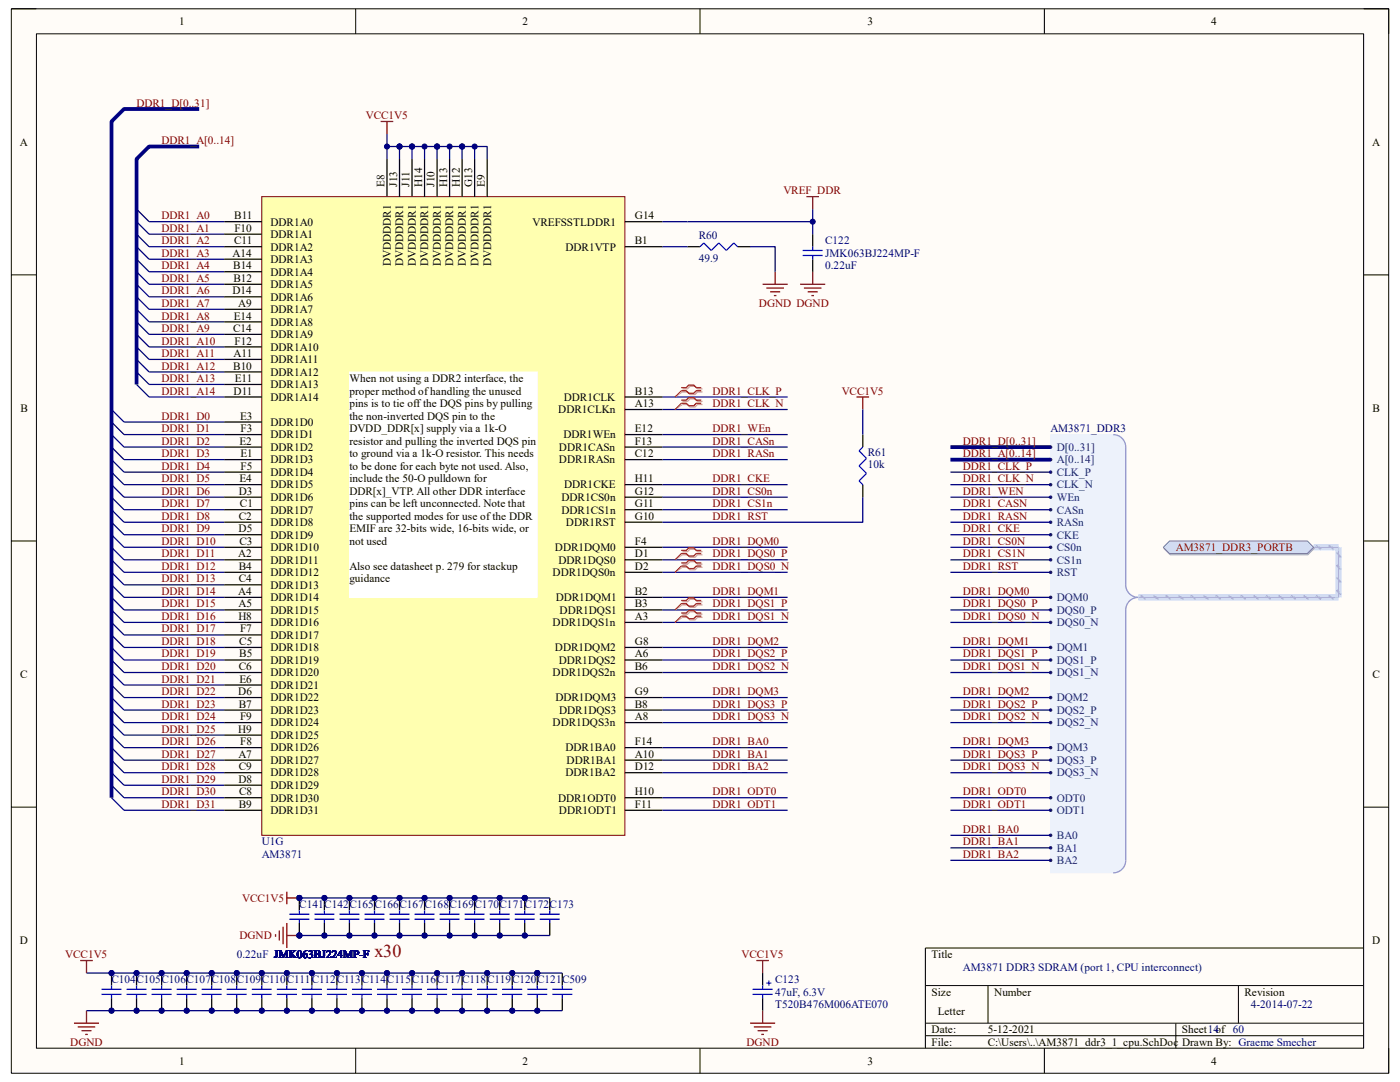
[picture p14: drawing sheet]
<svg xmlns="http://www.w3.org/2000/svg" width="279mm" height="216mm" viewBox="0 0 279 216" stroke-linecap="round" stroke-linejoin="round" font-family="sans-serif">
<defs><g id="words">
<text font-size="3.6" fill="#800000" x="74.7" y="190.9">x30</text>
<g font-size="2.2">
<text x="35.7" y="5">1</text>
<text x="104.3" y="5">2</text>
<text x="173.1" y="5">3</text>
<text x="241.7" y="5">4</text>
<text x="3.9" y="29.1">A</text>
<text x="273.8" y="29.1">A</text>
<text x="76.8" y="37.3" transform="rotate(-90 76.8 37.3)">E8</text>
<text x="79.2" y="37.3" transform="rotate(-90 79.2 37.3)">J13</text>
<text x="81.7" y="37.3" transform="rotate(-90 81.7 37.3)">J11</text>
<text x="84.2" y="37.3" transform="rotate(-90 84.2 37.3)">H14</text>
<text x="86.7" y="37.3" transform="rotate(-90 86.7 37.3)">J10</text>
<text x="89.2" y="37.3" transform="rotate(-90 89.2 37.3)">H13</text>
<text x="91.7" y="37.3" transform="rotate(-90 91.7 37.3)">H12</text>
<text x="94.2" y="37.3" transform="rotate(-90 94.2 37.3)">G13</text>
<text x="96.7" y="37.3" transform="rotate(-90 96.7 37.3)">E9</text>
<text x="46.7" y="43.7">B11</text>
<text x="46.8" y="46.2">F10</text>
<text x="54" y="45">DDR1A0</text>
<text x="54" y="47.5">DDR1A1</text>
<text x="106.3" y="45">VREFSSTLDDR1</text>
<text x="126.7" y="43.7">G14</text>
<text x="46.4" y="51.2">A14</text>
<text x="46.5" y="53.7">B14</text>
<text x="46.7" y="48.7">C11</text>
<text x="54" y="50">DDR1A2</text>
<text x="54" y="52.5">DDR1A3</text>
<text x="78" y="53.1" transform="rotate(-90 78 53.1)">DVDDDDR1</text>
<text x="80.5" y="53.1" transform="rotate(-90 80.5 53.1)">DVDDDDR1</text>
<text x="83" y="53.1" transform="rotate(-90 83 53.1)">DVDDDDR1</text>
<text x="85.5" y="53.1" transform="rotate(-90 85.5 53.1)">DVDDDDR1</text>
<text x="88" y="53.1" transform="rotate(-90 88 53.1)">DVDDDDR1</text>
<text x="90.5" y="53.1" transform="rotate(-90 90.5 53.1)">DVDDDDR1</text>
<text x="93" y="53.1" transform="rotate(-90 93 53.1)">DVDDDDR1</text>
<text x="95.5" y="53.1" transform="rotate(-90 95.5 53.1)">DVDDDDR1</text>
<text x="98" y="53.1" transform="rotate(-90 98 53.1)">DVDDDDR1</text>
<text x="112.9" y="50">DDR1VTP</text>
<text x="126.7" y="48.7">B1</text>
<text x="46.4" y="58.8">D14</text>
<text x="46.6" y="56.2">B12</text>
<text x="54" y="55">DDR1A4</text>
<text x="54" y="57.5">DDR1A5</text>
<text x="54" y="60">DDR1A6</text>
<text x="46.7" y="63.8">E14</text>
<text x="47.5" y="61.3">A9</text>
<text x="54" y="62.5">DDR1A7</text>
<text x="54" y="65">DDR1A8</text>
<text x="46.5" y="66.3">C14</text>
<text x="46.6" y="71.2">A11</text>
<text x="46.8" y="68.7">F12</text>
<text x="54" y="67.5">DDR1A9</text>
<text x="54" y="70">DDR1A10</text>
<text x="46.5" y="73.7">B10</text>
<text x="46.9" y="76.2">E11</text>
<text x="54" y="72.5">DDR1A11</text>
<text x="54" y="75">DDR1A12</text>
<text x="54" y="77.5">DDR1A13</text>
<text x="69.7" y="76.2">When not using a DDR2 interface, the</text>
<text x="4.1" y="82.2">B</text>
<text x="46.6" y="78.7">D11</text>
<text x="47.9" y="83.7">E3</text>
<text x="54" y="80">DDR1A14</text>
<text x="69.7" y="78.7">proper method of handling the unused</text>
<text x="69.7" y="81.2">pins is to tie off the DQS pins by pulling</text>
<text x="69.7" y="83.7">the non-inverted DQS pin to the</text>
<text x="111.4" y="82.5">DDR1CLKn</text>
<text x="112.5" y="80">DDR1CLK</text>
<text x="126.7" y="78.7">B13</text>
<text x="126.7" y="81.2">A13</text>
<text x="273.9" y="82.2">B</text>
<text x="47.8" y="88.7">E2</text>
<text x="48" y="86.2">F3</text>
<text x="54" y="85">DDR1D0</text>
<text x="54" y="87.5">DDR1D1</text>
<text x="54" y="90">DDR1D2</text>
<text x="69.7" y="86.2">DVDD_DDR[x] supply via a 1k-O</text>
<text x="69.7" y="88.7">resistor and pulling the inverted DQS pin</text>
<text x="111.5" y="90">DDR1CASn</text>
<text x="112.4" y="87.5">DDR1WEn</text>
<text x="126.7" y="88.7">F13</text>
<text x="126.7" y="86.2">E12</text>
<text x="48" y="91.2">E1</text>
<text x="48" y="93.7">F5</text>
<text x="54" y="92.5">DDR1D3</text>
<text x="54" y="95">DDR1D4</text>
<text x="69.7" y="91.2">to ground via a 1k-O resistor. This needs</text>
<text x="69.7" y="93.7">to be done for each byte not used. Also,</text>
<text x="111.5" y="92.5">DDR1RASn</text>
<text x="126.7" y="91.2">C12</text>
<text x="47.7" y="98.7">D3</text>
<text x="47.8" y="96.2">E4</text>
<text x="47.9" y="101.2">C1</text>
<text x="54" y="97.5">DDR1D5</text>
<text x="54" y="99.9">DDR1D6</text>
<text x="69.7" y="96.2">include the 50-O pulldown for</text>
<text x="69.7" y="98.7">DDR[x]_VTP. All other DDR interface</text>
<text x="69.7" y="101.2">pins can be left unconnected. Note that</text>
<text x="112.1" y="99.9">DDR1CS0n</text>
<text x="112.6" y="97.5">DDR1CKE</text>
<text x="126.7" y="96.2">H11</text>
<text x="126.7" y="98.7">G12</text>
<text x="126.7" y="101.2">G11</text>
<text x="47.6" y="106.2">D5</text>
<text x="47.7" y="103.7">C2</text>
<text x="54" y="102.5">DDR1D7</text>
<text x="54" y="105">DDR1D8</text>
<text x="54" y="107.5">DDR1D9</text>
<text x="69.7" y="103.7">the supported modes for use of the DDR</text>
<text x="69.7" y="106.2">EMIF are 32-bits wide, 16-bits wide, or</text>
<text x="112.1" y="102.5">DDR1CS1n</text>
<text x="112.9" y="105">DDR1RST</text>
<text x="126.7" y="103.7">G10</text>
<text x="47.5" y="111.2">A2</text>
<text x="47.7" y="113.7">B4</text>
<text x="47.8" y="108.7">C3</text>
<text x="54" y="110">DDR1D10</text>
<text x="54" y="112.5">DDR1D11</text>
<text x="69.7" y="108.7">not used</text>
<text x="69.7" y="113.7">Also see datasheet p. 279 for stackup</text>
<text x="110.7" y="110">DDR1DQM0</text>
<text x="111.5" y="112.5">DDR1DQS0</text>
<text x="126.7" y="108.7">F4</text>
<text x="126.7" y="111.2">D1</text>
<text x="126.7" y="113.7">D2</text>
<text x="47.5" y="118.7">A4</text>
<text x="47.7" y="116.2">C4</text>
<text x="54" y="120">DDR1D14</text>
<text x="54" y="115">DDR1D12</text>
<text x="54" y="117.5">DDR1D13</text>
<text x="69.7" y="116.2">guidance</text>
<text x="110.3" y="115">DDR1DQS0n</text>
<text x="110.9" y="120">DDR1DQM1</text>
<text x="126.7" y="118.7">B2</text>
<text x="47.6" y="123.7">H8</text>
<text x="47.6" y="121.2">A5</text>
<text x="54" y="122.5">DDR1D15</text>
<text x="54" y="125">DDR1D16</text>
<text x="110.3" y="125">DDR1DQS1n</text>
<text x="111.7" y="122.5">DDR1DQS1</text>
<text x="126.7" y="121.2">B3</text>
<text x="126.7" y="123.7">A3</text>
<text x="47.8" y="128.7">C5</text>
<text x="47.8" y="131.2">B5</text>
<text x="47.9" y="126.2">F7</text>
<text x="54" y="127.5">DDR1D17</text>
<text x="54" y="130">DDR1D18</text>
<text x="110.7" y="130">DDR1DQM2</text>
<text x="126.7" y="128.7">G8</text>
<text x="126.7" y="131.2">A6</text>
<text x="4" y="135.3">C</text>
<text x="47.7" y="133.7">C6</text>
<text x="47.8" y="136.2">E6</text>
<text x="54" y="132.5">DDR1D19</text>
<text x="54" y="135">DDR1D20</text>
<text x="54" y="137.5">DDR1D21</text>
<text x="110.3" y="135">DDR1DQS2n</text>
<text x="111.5" y="132.5">DDR1DQS2</text>
<text x="126.7" y="133.7">B6</text>
<text x="273.9" y="135.3">C</text>
<text x="47.5" y="138.7">D6</text>
<text x="47.7" y="141.2">B7</text>
<text x="47.9" y="143.7">F9</text>
<text x="54" y="140">DDR1D22</text>
<text x="54" y="142.5">DDR1D23</text>
<text x="110.8" y="140">DDR1DQM3</text>
<text x="111.6" y="142.5">DDR1DQS3</text>
<text x="126.7" y="138.7">G9</text>
<text x="126.7" y="141.2">B8</text>
<text x="126.7" y="143.7">A8</text>
<text x="47.5" y="146.2">H9</text>
<text x="48" y="148.7">F8</text>
<text x="54" y="149.9">DDR1D26</text>
<text x="54" y="144.9">DDR1D24</text>
<text x="54" y="147.4">DDR1D25</text>
<text x="110.3" y="144.9">DDR1DQS3n</text>
<text x="112.9" y="149.9">DDR1BA0</text>
<text x="126.7" y="148.7">F14</text>
<text x="47.6" y="151.2">A7</text>
<text x="47.7" y="153.7">C9</text>
<text x="54" y="152.4">DDR1D27</text>
<text x="54" y="154.9">DDR1D28</text>
<text x="112.9" y="154.9">DDR1BA2</text>
<text x="113.1" y="152.4">DDR1BA1</text>
<text x="126.7" y="151.2">A10</text>
<text x="126.7" y="153.7">D12</text>
<text x="47.6" y="156.2">D8</text>
<text x="47.7" y="161.2">B9</text>
<text x="47.7" y="158.7">C8</text>
<text x="54" y="157.4">DDR1D29</text>
<text x="54" y="159.9">DDR1D30</text>
<text x="111.4" y="159.9">DDR1ODT0</text>
<text x="126.7" y="158.7">H10</text>
<text x="126.7" y="161.2">F11</text>
<text x="54" y="162.4">DDR1D31</text>
<text x="111.5" y="162.4">DDR1ODT1</text>
<text x="4" y="188.4">D</text>
<text x="185.9" y="191.2">Title</text>
<text x="273.9" y="188.4">D</text>
<text x="185.9" y="198.7">Size</text>
<text x="187.2" y="202.4">Letter</text>
<text x="198.4" y="198.7">Number</text>
<text x="248.4" y="198.7">Revision</text>
<text x="185.9" y="206.2">Date:</text>
<text x="185.9" y="208.7">File:</text>
<text x="197.1" y="208.7">C:\Users\..\AM3871_ddr3_1_cpu.SchDoc Drawn By: Graeme Smecher</text>
<text x="197.1" y="206.2">5-12-2021</text>
<text x="235.9" y="206.2">Sheet14of 60</text>
<text x="35.7" y="212.4">1</text>
<text x="104.3" y="212.4">2</text>
<text x="173.1" y="212.4">3</text>
<text x="241.7" y="212.4">4</text>
</g>
<g font-size="2.2" fill="#800000">
<text x="27.2" y="21.3">DDR1_D[0..31]</text>
<text x="73" y="23.7">VCC1V5</text>
<text x="32.2" y="28.7">DDR1_A[0..14]</text>
<text x="156.3" y="38.7">VREF_DDR</text>
<text x="32.2" y="43.7">DDR1_A0</text>
<text x="32.2" y="46.2">DDR1_A1</text>
<text x="32.2" y="48.7">DDR1_A2</text>
<text x="32.2" y="51.2">DDR1_A3</text>
<text x="32.2" y="53.7">DDR1_A4</text>
<text x="32.2" y="56.2">DDR1_A5</text>
<text x="32.2" y="58.8">DDR1_A6</text>
<text x="32.2" y="61.3">DDR1_A7</text>
<text x="32.2" y="63.8">DDR1_A8</text>
<text x="151.5" y="61.3">DGND DGND</text>
<text x="32.2" y="66.3">DDR1_A9</text>
<text x="32.2" y="68.7">DDR1_A10</text>
<text x="32.2" y="71.2">DDR1_A11</text>
<text x="32.2" y="73.7">DDR1_A12</text>
<text x="32.2" y="76.2">DDR1_A13</text>
<text x="32.2" y="78.7">DDR1_A14</text>
<text x="32.2" y="83.7">DDR1_D0</text>
<text x="142.2" y="78.7">DDR1_CLK_P</text>
<text x="142.2" y="81.2">DDR1_CLK_N</text>
<text x="168" y="78.7">VCC1V5</text>
<text x="32.2" y="86.2">DDR1_D1</text>
<text x="32.2" y="88.7">DDR1_D2</text>
<text x="142.2" y="86.2">DDR1_WEn</text>
<text x="142.2" y="88.7">DDR1_CASn</text>
<text x="192.2" y="88.7">DDR1_D[0..31]</text>
<text x="32.2" y="91.2">DDR1_D3</text>
<text x="32.2" y="93.7">DDR1_D4</text>
<text x="142.2" y="91.2">DDR1_RASn</text>
<text x="192.2" y="91.2">DDR1_A[0..14]</text>
<text x="192.2" y="93.7">DDR1_CLK_P</text>
<text x="32.2" y="96.2">DDR1_D5</text>
<text x="32.2" y="98.7">DDR1_D6</text>
<text x="32.2" y="101.2">DDR1_D7</text>
<text x="142.2" y="96.2">DDR1_CKE</text>
<text x="142.2" y="98.7">DDR1_CS0n</text>
<text x="142.2" y="101.2">DDR1_CS1n</text>
<text x="192.2" y="96.2">DDR1_CLK_N</text>
<text x="192.2" y="98.7">DDR1_WEN</text>
<text x="192.2" y="101.2">DDR1_CASN</text>
<text x="32.2" y="103.7">DDR1_D8</text>
<text x="32.2" y="106.2">DDR1_D9</text>
<text x="142.2" y="103.7">DDR1_RST</text>
<text x="192.2" y="103.7">DDR1_RASN</text>
<text x="192.2" y="106.2">DDR1_CKE</text>
<text x="32.2" y="108.7">DDR1_D10</text>
<text x="32.2" y="111.2">DDR1_D11</text>
<text x="32.2" y="113.7">DDR1_D12</text>
<text x="142.2" y="108.7">DDR1_DQM0</text>
<text x="142.2" y="111.2">DDR1_DQS0_P</text>
<text x="142.2" y="113.7">DDR1_DQS0_N</text>
<text x="192.2" y="108.7">DDR1_CS0N</text>
<text x="192.2" y="111.2">DDR1_CS1N</text>
<text x="192.2" y="113.7">DDR1_RST</text>
<text x="234.7" y="110">AM3871_DDR3_PORTB</text>
<text x="32.2" y="116.2">DDR1_D13</text>
<text x="32.2" y="118.7">DDR1_D14</text>
<text x="142.2" y="118.7">DDR1_DQM1</text>
<text x="192.2" y="118.7">DDR1_DQM0</text>
<text x="32.2" y="121.2">DDR1_D15</text>
<text x="32.2" y="123.7">DDR1_D16</text>
<text x="142.2" y="121.2">DDR1_DQS1_P</text>
<text x="142.2" y="123.7">DDR1_DQS1_N</text>
<text x="192.2" y="121.2">DDR1_DQS0_P</text>
<text x="192.2" y="123.7">DDR1_DQS0_N</text>
<text x="32.2" y="126.2">DDR1_D17</text>
<text x="32.2" y="128.7">DDR1_D18</text>
<text x="32.2" y="131.2">DDR1_D19</text>
<text x="142.2" y="128.7">DDR1_DQM2</text>
<text x="142.2" y="131.2">DDR1_DQS2_P</text>
<text x="192.2" y="128.7">DDR1_DQM1</text>
<text x="192.2" y="131.2">DDR1_DQS1_P</text>
<text x="32.2" y="133.7">DDR1_D20</text>
<text x="32.2" y="136.2">DDR1_D21</text>
<text x="142.2" y="133.7">DDR1_DQS2_N</text>
<text x="192.2" y="133.7">DDR1_DQS1_N</text>
<text x="32.2" y="138.7">DDR1_D22</text>
<text x="32.2" y="141.2">DDR1_D23</text>
<text x="32.2" y="143.7">DDR1_D24</text>
<text x="142.2" y="138.7">DDR1_DQM3</text>
<text x="142.2" y="141.2">DDR1_DQS3_P</text>
<text x="142.2" y="143.7">DDR1_DQS3_N</text>
<text x="192.2" y="138.7">DDR1_DQM2</text>
<text x="192.2" y="141.2">DDR1_DQS2_P</text>
<text x="192.2" y="143.7">DDR1_DQS2_N</text>
<text x="32.2" y="146.2">DDR1_D25</text>
<text x="32.2" y="148.7">DDR1_D26</text>
<text x="142.2" y="148.7">DDR1_BA0</text>
<text x="192.2" y="148.7">DDR1_DQM3</text>
<text x="32.2" y="151.2">DDR1_D27</text>
<text x="32.2" y="153.7">DDR1_D28</text>
<text x="142.2" y="151.2">DDR1_BA1</text>
<text x="142.2" y="153.7">DDR1_BA2</text>
<text x="192.2" y="151.2">DDR1_DQS3_P</text>
<text x="192.2" y="153.7">DDR1_DQS3_N</text>
<text x="32.2" y="156.2">DDR1_D29</text>
<text x="32.2" y="158.7">DDR1_D30</text>
<text x="32.2" y="161.2">DDR1_D31</text>
<text x="142.2" y="158.7">DDR1_ODT0</text>
<text x="142.2" y="161.2">DDR1_ODT1</text>
<text x="192.2" y="158.7">DDR1_ODT0</text>
<text x="192.2" y="161.2">DDR1_ODT1</text>
<text x="192.2" y="166.2">DDR1_BA0</text>
<text x="192.2" y="168.7">DDR1_BA1</text>
<text x="192.2" y="171.2">DDR1_BA2</text>
<text x="48.3" y="179.9">VCC1V5</text>
<text x="13" y="191.2">VCC1V5</text>
<text x="47.8" y="187.4">DGND</text>
<text x="148" y="191.2">VCC1V5</text>
<text x="14" y="208.7">DGND</text>
<text x="149" y="208.7">DGND</text>
</g>
<g font-size="2.2" fill="#000080">
<text x="139.4" y="47.8">R60</text>
<text x="139.4" y="52.2">49.9</text>
<text x="164.7" y="53.7">0.22uF</text>
<text x="164.7" y="48.7">C122</text>
<text x="164.7" y="51.2">JMK063BJ224MP-F</text>
<text x="209.6" y="86.2">AM3871_DDR3</text>
<text x="173.2" y="93.5">10k</text>
<text x="173.2" y="91">R61</text>
<text x="52.2" y="168.7">U1G</text>
<text x="52.2" y="171.2">AM3871</text>
<text x="59.7" y="181.2">C141C142C165C166C167C168C169C170C171C172C173</text>
<text x="47.2" y="191.2">0.22uF JMK063BJ224MP-F</text>
<text x="54.7" y="191.2">JMK063BJ224MP-F</text>
<text x="22.2" y="196.2">C104C105C106C107C108</text>
<text x="47.2" y="196.2">C109C110C111C112C113C114C115C116C117C118C119C120C121C509</text>
<text x="154.7" y="196.2">C123</text>
<text x="192.2" y="193.7">AM3871 DDR3 SDRAM (port 1, CPU interconnect)</text>
<text x="154.7" y="198.7">47uF, 6.3V</text>
<text x="154.7" y="201.2">T520B476M006ATE070</text>
<text x="249.6" y="201.2">4-2014-07-22</text>
</g>
<g font-size="2.2" fill="#003a70">
<text x="210.9" y="90">D[0..31]</text>
<text x="210.9" y="92.5">A[0..14]</text>
<text x="210.9" y="95">CLK_P</text>
<text x="210.9" y="97.5">CLK_N</text>
<text x="210.9" y="99.9">WEn</text>
<text x="210.9" y="102.5">CASn</text>
<text x="210.9" y="105">RASn</text>
<text x="210.9" y="107.5">CKE</text>
<text x="210.9" y="110">CS0n</text>
<text x="210.9" y="112.5">CS1n</text>
<text x="210.9" y="115">RST</text>
<text x="210.9" y="120">DQM0</text>
<text x="210.9" y="122.5">DQS0_P</text>
<text x="210.9" y="125">DQS0_N</text>
<text x="210.9" y="130">DQM1</text>
<text x="210.9" y="132.5">DQS1_P</text>
<text x="210.9" y="135">DQS1_N</text>
<text x="210.9" y="140">DQM2</text>
<text x="210.9" y="142.5">DQS2_P</text>
<text x="210.9" y="144.9">DQS2_N</text>
<text x="210.9" y="149.9">DQM3</text>
<text x="210.9" y="152.4">DQS3_P</text>
<text x="210.9" y="154.9">DQS3_N</text>
<text x="210.9" y="159.9">ODT0</text>
<text x="210.9" y="162.4">ODT1</text>
<text x="210.9" y="167.4">BA0</text>
<text x="210.9" y="169.9">BA1</text>
<text x="210.9" y="172.4">BA2</text>
</g>
</g></defs>
<path d="M2.3 1.8h274.8v212.4h-274.8z" fill-rule="evenodd" fill="#fffcf8"/>
<path d="M2.3 1.8h274.8v212.4h-274.8z" fill="none" stroke="#000" stroke-width=".2"/>
<path d="M7.3 6.8h264.8v202.4h-264.8z" fill-rule="evenodd" fill="#fffcf8"/>
<g fill="none" stroke="#000" stroke-width=".2">
<path d="M2.3 1.8h5M7.3 6.8h264.8v202.4h-264.8zM71 1.8v4.9M139.7 1.8v4.9M208.4 1.8v5M272.1 1.8h5v5M2.3 54.9h5M272.1 54.9h5M2.3 107.9h5M272.1 107.9h5M2.3 161.1h5M272.1 161.1h5"/>
<path d="M184.7 196.7h87.4M197.2 196.7v7.5M247.2 196.7v7.5M272.1 189.2h-87.4v20M71 209.2v5M139.7 209.2v5M184.7 204.2h87.4M184.7 206.7h87.4M208.4 209.2v5M234.7 204.2v5M277.1 209.2v5"/>
</g>
<path d="M16 191.7h2.5M17.3 191.7v2.5M14.8 204.2h5M15.5 204.9h3.5M16.3 205.7h2M17 206.4h.5M17.3 201.7v2.5" fill="none" stroke="#800000" stroke-width=".25"/>
<path d="M152.2 194.2v2.5M152.2 199.2v2.5" fill="none" stroke="#000" stroke-width=".25"/>
<path d="M150.2 197.4h4M150.2 198.4h4M152.2 196.7v.7M152.2 198.4v.8M153 196.2h.9M153.4 195.7v1" fill="none" stroke="#00f" stroke-width=".25"/>
<circle cx="22.3" cy="194.2" r=".5" fill="#000080"/>
<circle cx="22.3" cy="194.2" r=".5" fill="none" stroke="#000080" stroke-width=".2"/>
<circle cx="22.3" cy="201.7" r=".5" fill="#000080"/>
<circle cx="22.3" cy="201.7" r=".5" fill="none" stroke="#000080" stroke-width=".2"/>
<path d="M22.3 194.2v2.5" fill="none" stroke="#000" stroke-width=".25"/>
<circle cx="22.3" cy="194.2" r=".5" fill="#000080"/>
<circle cx="22.3" cy="194.2" r=".5" fill="none" stroke="#000080" stroke-width=".2"/>
<path d="M22.3 199.2v2.5" fill="none" stroke="#000" stroke-width=".25"/>
<circle cx="22.3" cy="201.7" r=".5" fill="#000080"/>
<circle cx="22.3" cy="201.7" r=".5" fill="none" stroke="#000080" stroke-width=".2"/>
<path d="M20.3 198.4h4M20.3 197.4h4M22.3 196.7v.7M22.3 198.4v.8" fill="none" stroke="#00f" stroke-width=".25"/>
<circle cx="27.3" cy="194.2" r=".5" fill="#000080"/>
<circle cx="27.3" cy="194.2" r=".5" fill="none" stroke="#000080" stroke-width=".2"/>
<circle cx="27.3" cy="201.7" r=".5" fill="#000080"/>
<circle cx="27.3" cy="201.7" r=".5" fill="none" stroke="#000080" stroke-width=".2"/>
<path d="M27.3 194.2v2.5" fill="none" stroke="#000" stroke-width=".25"/>
<circle cx="27.3" cy="194.2" r=".5" fill="#000080"/>
<circle cx="27.3" cy="194.2" r=".5" fill="none" stroke="#000080" stroke-width=".2"/>
<path d="M27.3 199.2v2.5" fill="none" stroke="#000" stroke-width=".25"/>
<circle cx="27.3" cy="201.7" r=".5" fill="#000080"/>
<circle cx="27.3" cy="201.7" r=".5" fill="none" stroke="#000080" stroke-width=".2"/>
<path d="M25.3 198.4h4M25.3 197.4h4M27.3 196.7v.7M27.3 198.4v.8" fill="none" stroke="#00f" stroke-width=".25"/>
<circle cx="32.2" cy="194.2" r=".5" fill="#000080"/>
<circle cx="32.2" cy="194.2" r=".5" fill="none" stroke="#000080" stroke-width=".2"/>
<circle cx="32.2" cy="201.7" r=".5" fill="#000080"/>
<circle cx="32.2" cy="201.7" r=".5" fill="none" stroke="#000080" stroke-width=".2"/>
<path d="M32.3 194.2v2.5" fill="none" stroke="#000" stroke-width=".25"/>
<circle cx="32.2" cy="194.2" r=".5" fill="#000080"/>
<circle cx="32.2" cy="194.2" r=".5" fill="none" stroke="#000080" stroke-width=".2"/>
<path d="M32.3 199.2v2.5" fill="none" stroke="#000" stroke-width=".25"/>
<circle cx="32.2" cy="201.7" r=".5" fill="#000080"/>
<circle cx="32.2" cy="201.7" r=".5" fill="none" stroke="#000080" stroke-width=".2"/>
<path d="M30.3 198.4h4M30.3 197.4h4M32.3 196.7v.7M32.3 198.4v.8" fill="none" stroke="#00f" stroke-width=".25"/>
<circle cx="37.3" cy="194.2" r=".5" fill="#000080"/>
<circle cx="37.3" cy="194.2" r=".5" fill="none" stroke="#000080" stroke-width=".2"/>
<circle cx="37.3" cy="201.7" r=".5" fill="#000080"/>
<circle cx="37.3" cy="201.7" r=".5" fill="none" stroke="#000080" stroke-width=".2"/>
<path d="M37.3 194.2v2.5" fill="none" stroke="#000" stroke-width=".25"/>
<circle cx="37.3" cy="194.2" r=".5" fill="#000080"/>
<circle cx="37.3" cy="194.2" r=".5" fill="none" stroke="#000080" stroke-width=".2"/>
<path d="M37.3 199.2v2.5" fill="none" stroke="#000" stroke-width=".25"/>
<circle cx="37.3" cy="201.7" r=".5" fill="#000080"/>
<circle cx="37.3" cy="201.7" r=".5" fill="none" stroke="#000080" stroke-width=".2"/>
<path d="M35.3 198.4h4M35.3 197.4h4M37.3 196.7v.7M37.3 198.4v.8" fill="none" stroke="#00f" stroke-width=".25"/>
<circle cx="42.3" cy="194.2" r=".5" fill="#000080"/>
<circle cx="42.3" cy="194.2" r=".5" fill="none" stroke="#000080" stroke-width=".2"/>
<circle cx="42.3" cy="201.7" r=".5" fill="#000080"/>
<circle cx="42.3" cy="201.7" r=".5" fill="none" stroke="#000080" stroke-width=".2"/>
<path d="M42.2 194.2v2.5" fill="none" stroke="#000" stroke-width=".25"/>
<circle cx="42.3" cy="194.2" r=".5" fill="#000080"/>
<circle cx="42.3" cy="194.2" r=".5" fill="none" stroke="#000080" stroke-width=".2"/>
<path d="M42.2 199.2v2.5" fill="none" stroke="#000" stroke-width=".25"/>
<circle cx="42.3" cy="201.7" r=".5" fill="#000080"/>
<circle cx="42.3" cy="201.7" r=".5" fill="none" stroke="#000080" stroke-width=".2"/>
<path d="M40.2 198.4h4M40.2 197.4h4M42.2 196.7v.7M42.2 198.4v.8" fill="none" stroke="#00f" stroke-width=".25"/>
<circle cx="47.2" cy="194.2" r=".5" fill="#000080"/>
<circle cx="47.2" cy="194.2" r=".5" fill="none" stroke="#000080" stroke-width=".2"/>
<circle cx="47.2" cy="201.7" r=".5" fill="#000080"/>
<circle cx="47.2" cy="201.7" r=".5" fill="none" stroke="#000080" stroke-width=".2"/>
<path d="M47.2 194.2v2.5" fill="none" stroke="#000" stroke-width=".25"/>
<circle cx="47.2" cy="194.2" r=".5" fill="#000080"/>
<circle cx="47.2" cy="194.2" r=".5" fill="none" stroke="#000080" stroke-width=".2"/>
<path d="M47.2 199.2v2.5" fill="none" stroke="#000" stroke-width=".25"/>
<circle cx="47.2" cy="201.7" r=".5" fill="#000080"/>
<circle cx="47.2" cy="201.7" r=".5" fill="none" stroke="#000080" stroke-width=".2"/>
<path d="M45.2 198.4h4M45.2 197.4h4M47.2 196.7v.7M47.2 198.4v.8" fill="none" stroke="#00f" stroke-width=".25"/>
<circle cx="52.2" cy="194.2" r=".5" fill="#000080"/>
<circle cx="52.2" cy="194.2" r=".5" fill="none" stroke="#000080" stroke-width=".2"/>
<circle cx="52.2" cy="201.7" r=".5" fill="#000080"/>
<circle cx="52.2" cy="201.7" r=".5" fill="none" stroke="#000080" stroke-width=".2"/>
<path d="M52.2 194.2v2.5" fill="none" stroke="#000" stroke-width=".25"/>
<circle cx="52.2" cy="194.2" r=".5" fill="#000080"/>
<circle cx="52.2" cy="194.2" r=".5" fill="none" stroke="#000080" stroke-width=".2"/>
<path d="M52.2 199.2v2.5" fill="none" stroke="#000" stroke-width=".25"/>
<circle cx="52.2" cy="201.7" r=".5" fill="#000080"/>
<circle cx="52.2" cy="201.7" r=".5" fill="none" stroke="#000080" stroke-width=".2"/>
<path d="M50.2 198.4h4M50.2 197.4h4M52.2 196.7v.7M52.2 198.4v.8" fill="none" stroke="#00f" stroke-width=".25"/>
<circle cx="57.2" cy="194.2" r=".5" fill="#000080"/>
<circle cx="57.2" cy="194.2" r=".5" fill="none" stroke="#000080" stroke-width=".2"/>
<circle cx="57.2" cy="201.7" r=".5" fill="#000080"/>
<circle cx="57.2" cy="201.7" r=".5" fill="none" stroke="#000080" stroke-width=".2"/>
<path d="M57.2 194.2v2.5" fill="none" stroke="#000" stroke-width=".25"/>
<circle cx="57.2" cy="194.2" r=".5" fill="#000080"/>
<circle cx="57.2" cy="194.2" r=".5" fill="none" stroke="#000080" stroke-width=".2"/>
<path d="M57.2 199.2v2.5" fill="none" stroke="#000" stroke-width=".25"/>
<circle cx="57.2" cy="201.7" r=".5" fill="#000080"/>
<circle cx="57.2" cy="201.7" r=".5" fill="none" stroke="#000080" stroke-width=".2"/>
<path d="M55.2 198.4h4M55.2 197.4h4M57.2 196.7v.7M57.2 198.4v.8" fill="none" stroke="#00f" stroke-width=".25"/>
<circle cx="62.2" cy="194.2" r=".5" fill="#000080"/>
<circle cx="62.2" cy="194.2" r=".5" fill="none" stroke="#000080" stroke-width=".2"/>
<circle cx="62.2" cy="201.7" r=".5" fill="#000080"/>
<circle cx="62.2" cy="201.7" r=".5" fill="none" stroke="#000080" stroke-width=".2"/>
<path d="M62.2 194.2v2.5" fill="none" stroke="#000" stroke-width=".25"/>
<circle cx="62.2" cy="194.2" r=".5" fill="#000080"/>
<circle cx="62.2" cy="194.2" r=".5" fill="none" stroke="#000080" stroke-width=".2"/>
<path d="M62.2 199.2v2.5" fill="none" stroke="#000" stroke-width=".25"/>
<circle cx="62.2" cy="201.7" r=".5" fill="#000080"/>
<circle cx="62.2" cy="201.7" r=".5" fill="none" stroke="#000080" stroke-width=".2"/>
<path d="M60.2 198.4h4M60.2 197.4h4M62.2 196.7v.7M62.2 198.4v.8" fill="none" stroke="#00f" stroke-width=".25"/>
<circle cx="67.2" cy="194.2" r=".5" fill="#000080"/>
<circle cx="67.2" cy="194.2" r=".5" fill="none" stroke="#000080" stroke-width=".2"/>
<circle cx="67.2" cy="201.7" r=".5" fill="#000080"/>
<circle cx="67.2" cy="201.7" r=".5" fill="none" stroke="#000080" stroke-width=".2"/>
<path d="M67.2 194.2v2.5" fill="none" stroke="#000" stroke-width=".25"/>
<circle cx="67.2" cy="194.2" r=".5" fill="#000080"/>
<circle cx="67.2" cy="194.2" r=".5" fill="none" stroke="#000080" stroke-width=".2"/>
<path d="M67.2 199.2v2.5" fill="none" stroke="#000" stroke-width=".25"/>
<circle cx="67.2" cy="201.7" r=".5" fill="#000080"/>
<circle cx="67.2" cy="201.7" r=".5" fill="none" stroke="#000080" stroke-width=".2"/>
<path d="M65.2 198.4h4M65.2 197.4h4M67.2 196.7v.7M67.2 198.4v.8" fill="none" stroke="#00f" stroke-width=".25"/>
<circle cx="72.2" cy="194.2" r=".5" fill="#000080"/>
<circle cx="72.2" cy="194.2" r=".5" fill="none" stroke="#000080" stroke-width=".2"/>
<circle cx="72.2" cy="201.7" r=".5" fill="#000080"/>
<circle cx="72.2" cy="201.7" r=".5" fill="none" stroke="#000080" stroke-width=".2"/>
<path d="M72.2 194.2v2.5" fill="none" stroke="#000" stroke-width=".25"/>
<circle cx="72.2" cy="194.2" r=".5" fill="#000080"/>
<circle cx="72.2" cy="194.2" r=".5" fill="none" stroke="#000080" stroke-width=".2"/>
<path d="M72.2 199.2v2.5" fill="none" stroke="#000" stroke-width=".25"/>
<circle cx="72.2" cy="201.7" r=".5" fill="#000080"/>
<circle cx="72.2" cy="201.7" r=".5" fill="none" stroke="#000080" stroke-width=".2"/>
<path d="M70.2 198.4h4M70.2 197.4h4M72.2 196.7v.7M72.2 198.4v.8" fill="none" stroke="#00f" stroke-width=".25"/>
<circle cx="77.2" cy="194.2" r=".5" fill="#000080"/>
<circle cx="77.2" cy="194.2" r=".5" fill="none" stroke="#000080" stroke-width=".2"/>
<circle cx="77.2" cy="201.7" r=".5" fill="#000080"/>
<circle cx="77.2" cy="201.7" r=".5" fill="none" stroke="#000080" stroke-width=".2"/>
<path d="M77.2 194.2v2.5" fill="none" stroke="#000" stroke-width=".25"/>
<circle cx="77.2" cy="194.2" r=".5" fill="#000080"/>
<circle cx="77.2" cy="194.2" r=".5" fill="none" stroke="#000080" stroke-width=".2"/>
<path d="M77.2 199.2v2.5" fill="none" stroke="#000" stroke-width=".25"/>
<circle cx="77.2" cy="201.7" r=".5" fill="#000080"/>
<circle cx="77.2" cy="201.7" r=".5" fill="none" stroke="#000080" stroke-width=".2"/>
<path d="M75.2 198.4h4M75.2 197.4h4M77.2 196.7v.7M77.2 198.4v.8" fill="none" stroke="#00f" stroke-width=".25"/>
<circle cx="82.2" cy="194.2" r=".5" fill="#000080"/>
<circle cx="82.2" cy="194.2" r=".5" fill="none" stroke="#000080" stroke-width=".2"/>
<circle cx="82.2" cy="201.7" r=".5" fill="#000080"/>
<circle cx="82.2" cy="201.7" r=".5" fill="none" stroke="#000080" stroke-width=".2"/>
<path d="M82.2 194.2v2.5" fill="none" stroke="#000" stroke-width=".25"/>
<circle cx="82.2" cy="194.2" r=".5" fill="#000080"/>
<circle cx="82.2" cy="194.2" r=".5" fill="none" stroke="#000080" stroke-width=".2"/>
<path d="M82.2 199.2v2.5" fill="none" stroke="#000" stroke-width=".25"/>
<circle cx="82.2" cy="201.7" r=".5" fill="#000080"/>
<circle cx="82.2" cy="201.7" r=".5" fill="none" stroke="#000080" stroke-width=".2"/>
<path d="M80.2 198.4h4M80.2 197.4h4M82.2 196.7v.7M82.2 198.4v.8" fill="none" stroke="#00f" stroke-width=".25"/>
<circle cx="87.2" cy="194.2" r=".5" fill="#000080"/>
<circle cx="87.2" cy="194.2" r=".5" fill="none" stroke="#000080" stroke-width=".2"/>
<circle cx="87.2" cy="201.7" r=".5" fill="#000080"/>
<circle cx="87.2" cy="201.7" r=".5" fill="none" stroke="#000080" stroke-width=".2"/>
<path d="M87.2 194.2v2.5" fill="none" stroke="#000" stroke-width=".25"/>
<circle cx="87.2" cy="194.2" r=".5" fill="#000080"/>
<circle cx="87.2" cy="194.2" r=".5" fill="none" stroke="#000080" stroke-width=".2"/>
<path d="M87.2 199.2v2.5" fill="none" stroke="#000" stroke-width=".25"/>
<circle cx="87.2" cy="201.7" r=".5" fill="#000080"/>
<circle cx="87.2" cy="201.7" r=".5" fill="none" stroke="#000080" stroke-width=".2"/>
<path d="M85.2 198.4h4M85.2 197.4h4M87.2 196.7v.7M87.2 198.4v.8" fill="none" stroke="#00f" stroke-width=".25"/>
<circle cx="92.2" cy="194.2" r=".5" fill="#000080"/>
<circle cx="92.2" cy="194.2" r=".5" fill="none" stroke="#000080" stroke-width=".2"/>
<circle cx="92.2" cy="201.7" r=".5" fill="#000080"/>
<circle cx="92.2" cy="201.7" r=".5" fill="none" stroke="#000080" stroke-width=".2"/>
<path d="M92.2 194.2v2.5" fill="none" stroke="#000" stroke-width=".25"/>
<circle cx="92.2" cy="194.2" r=".5" fill="#000080"/>
<circle cx="92.2" cy="194.2" r=".5" fill="none" stroke="#000080" stroke-width=".2"/>
<path d="M92.2 199.2v2.5" fill="none" stroke="#000" stroke-width=".25"/>
<circle cx="92.2" cy="201.7" r=".5" fill="#000080"/>
<circle cx="92.2" cy="201.7" r=".5" fill="none" stroke="#000080" stroke-width=".2"/>
<path d="M90.2 198.4h4M90.2 197.4h4M92.2 196.7v.7M92.2 198.4v.8" fill="none" stroke="#00f" stroke-width=".25"/>
<circle cx="97.2" cy="194.2" r=".5" fill="#000080"/>
<circle cx="97.2" cy="194.2" r=".5" fill="none" stroke="#000080" stroke-width=".2"/>
<circle cx="97.2" cy="201.7" r=".5" fill="#000080"/>
<circle cx="97.2" cy="201.7" r=".5" fill="none" stroke="#000080" stroke-width=".2"/>
<path d="M97.2 194.2v2.5" fill="none" stroke="#000" stroke-width=".25"/>
<circle cx="97.2" cy="194.2" r=".5" fill="#000080"/>
<circle cx="97.2" cy="194.2" r=".5" fill="none" stroke="#000080" stroke-width=".2"/>
<path d="M97.2 199.2v2.5" fill="none" stroke="#000" stroke-width=".25"/>
<circle cx="97.2" cy="201.7" r=".5" fill="#000080"/>
<circle cx="97.2" cy="201.7" r=".5" fill="none" stroke="#000080" stroke-width=".2"/>
<path d="M95.2 198.4h4M95.2 197.4h4M97.2 196.7v.7M97.2 198.4v.8" fill="none" stroke="#00f" stroke-width=".25"/>
<circle cx="102.2" cy="194.2" r=".5" fill="#000080"/>
<circle cx="102.2" cy="194.2" r=".5" fill="none" stroke="#000080" stroke-width=".2"/>
<circle cx="102.2" cy="201.7" r=".5" fill="#000080"/>
<circle cx="102.2" cy="201.7" r=".5" fill="none" stroke="#000080" stroke-width=".2"/>
<path d="M102.2 194.2v2.5" fill="none" stroke="#000" stroke-width=".25"/>
<circle cx="102.2" cy="194.2" r=".5" fill="#000080"/>
<circle cx="102.2" cy="194.2" r=".5" fill="none" stroke="#000080" stroke-width=".2"/>
<path d="M102.2 199.2v2.5" fill="none" stroke="#000" stroke-width=".25"/>
<circle cx="102.2" cy="201.7" r=".5" fill="#000080"/>
<circle cx="102.2" cy="201.7" r=".5" fill="none" stroke="#000080" stroke-width=".2"/>
<path d="M100.2 198.4h4M100.2 197.4h4M102.2 196.7v.7M102.2 198.4v.8" fill="none" stroke="#00f" stroke-width=".25"/>
<circle cx="107.2" cy="194.2" r=".5" fill="#000080"/>
<circle cx="107.2" cy="194.2" r=".5" fill="none" stroke="#000080" stroke-width=".2"/>
<circle cx="107.2" cy="201.7" r=".5" fill="#000080"/>
<circle cx="107.2" cy="201.7" r=".5" fill="none" stroke="#000080" stroke-width=".2"/>
<path d="M107.2 194.2v2.5" fill="none" stroke="#000" stroke-width=".25"/>
<circle cx="107.2" cy="194.2" r=".5" fill="#000080"/>
<circle cx="107.2" cy="194.2" r=".5" fill="none" stroke="#000080" stroke-width=".2"/>
<path d="M107.2 199.2v2.5" fill="none" stroke="#000" stroke-width=".25"/>
<circle cx="107.2" cy="201.7" r=".5" fill="#000080"/>
<circle cx="107.2" cy="201.7" r=".5" fill="none" stroke="#000080" stroke-width=".2"/>
<path d="M105.2 198.4h4M105.2 197.4h4M107.2 196.7v.7M107.2 198.4v.8" fill="none" stroke="#00f" stroke-width=".25"/>
<path d="M17.3 194.2h89.9" fill="none" stroke="#000080" stroke-width=".25"/>
<circle cx="107.2" cy="194.2" r=".5" fill="#000080"/>
<circle cx="107.2" cy="194.2" r=".5" fill="none" stroke="#000080" stroke-width=".2"/>
<path d="M76 24.2h2.5M77.2 24.2v2.5M151 191.7h2.4M152.2 191.7v2.5M149.7 204.2h5M150.5 204.9h3.4M151.2 205.7h2M151.9 206.4h.6M152.2 201.7v2.5" fill="none" stroke="#800000" stroke-width=".25"/>
<g fill="none" stroke="#000080" stroke-width=".25">
<path d="M77.2 26.7v5M92.2 29.2h5v2.5M27.3 59.2l2.5 2.5h14.9M27.3 56.7l2.5 2.5h14.9M27.3 54.2l2.5 2.5h14.9M27.3 51.7l2.5 2.5h14.9M27.3 49.2l2.5 2.5h14.9M27.3 46.7l2.5 2.5h14.9M27.3 44.2l2.5 2.5h14.9M27.3 41.7l2.5 2.5h14.9M27.3 76.7l2.5 2.5h14.9M27.3 74.2l2.5 2.5h14.9"/>
<path d="M27.3 71.7l2.5 2.5h14.9M27.3 69.2l2.5 2.5h14.9M27.3 66.7l2.5 2.5h14.9M27.3 64.2l2.5 2.5h14.9M27.3 61.7l2.5 2.5h14.9M22.3 99.2l2.5 2.5h19.9M22.3 96.7l2.5 2.5h19.9M22.3 94.2l2.5 2.5h19.9M22.3 91.7l2.5 2.5h19.9M22.3 89.2l2.5 2.5h19.9M22.3 86.7l2.5 2.5h19.9M22.3 84.2l2.5 2.5h19.9"/>
<path d="M22.3 81.7l2.5 2.5h19.9M22.3 116.7l2.5 2.5h19.9M22.3 114.2l2.5 2.5h19.9M22.3 111.7l2.5 2.5h19.9M22.3 109.2l2.5 2.5h19.9M22.3 106.7l2.5 2.5h19.9M22.3 104.2l2.5 2.5h19.9M22.3 101.7l2.5 2.5h19.9M22.3 119.2l2.5 2.5h19.9M22.3 139.2l2.5 2.5h19.9M22.3 136.7l2.5 2.5h19.9M22.3 134.2l2.5 2.5h19.9"/>
<path d="M22.3 131.7l2.5 2.5h19.9M22.3 129.2l2.5 2.5h19.9M22.3 126.7l2.5 2.5h19.9M22.3 124.2l2.5 2.5h19.9M22.3 121.7l2.5 2.5h19.9M22.3 154.2l2.5 2.5h19.9M22.3 151.7l2.5 2.5h19.9M22.3 149.2l2.5 2.5h19.9M22.3 146.7l2.5 2.5h19.9M22.3 144.2l2.5 2.5h19.9M22.3 141.7l2.5 2.5h19.9M22.3 156.7l2.5 2.5h19.9"/>
<path d="M22.3 159.2l2.5 2.5h19.9"/>
</g>
<path d="M39.7 29.2h-9.9l-2.5 2.5v45M39.8 21.7h-15l-2.5 2.5v135" fill="none" stroke="#000080" stroke-width=".75" stroke-linecap="butt"/>
<circle cx="92.2" cy="29.2" r=".5" fill="#000080"/>
<circle cx="92.2" cy="29.2" r=".5" fill="none" stroke="#000080" stroke-width=".2"/>
<path d="M137.2 49.2h2.5M147.2 49.2h2.5" fill="none" stroke="#000" stroke-width=".25"/>
<path d="M139.7 49.2l.8-.7 1.4 1.5 1.6-1.5 1.4 1.5 1.5-1.5 .8 .7" fill="none" stroke="#00f" stroke-width=".25"/>
<path d="M152.2 56.7h5M152.9 57.5h3.5M153.7 58.2h2M154.4 59h.5M154.7 54.2v2.5" fill="none" stroke="#800000" stroke-width=".25"/>
<path d="M94.7 29.2v2.5M132.2 49.2h5M149.7 49.2h5v5" fill="none" stroke="#000080" stroke-width=".25"/>
<circle cx="94.7" cy="29.2" r=".5" fill="#000080"/>
<circle cx="94.7" cy="29.2" r=".5" fill="none" stroke="#000080" stroke-width=".2"/>
<path d="M89.7 29.2v2.5" fill="none" stroke="#000080" stroke-width=".25"/>
<circle cx="89.7" cy="29.2" r=".5" fill="#000080"/>
<circle cx="89.7" cy="29.2" r=".5" fill="none" stroke="#000080" stroke-width=".2"/>
<path d="M84.7 29.2v2.5" fill="none" stroke="#000080" stroke-width=".25"/>
<circle cx="84.7" cy="29.2" r=".5" fill="#000080"/>
<circle cx="84.7" cy="29.2" r=".5" fill="none" stroke="#000080" stroke-width=".2"/>
<path d="M77.2 29.2h2.5" fill="none" stroke="#000080" stroke-width=".25"/>
<circle cx="79.7" cy="29.2" r=".5" fill="#000080"/>
<circle cx="79.7" cy="29.2" r=".5" fill="none" stroke="#000080" stroke-width=".2"/>
<circle cx="77.2" cy="29.2" r=".5" fill="#000080"/>
<circle cx="77.2" cy="29.2" r=".5" fill="none" stroke="#000080" stroke-width=".2"/>
<path d="M209.7 86.7h12.5l1.2 .3 1 1 .3 1.2v28.1l.6 1.1 1.2 .8-1.2 .8-.6 1.1v50.6l-.3 1.2-1 1-1.2 .3h-12.5z" fill-rule="evenodd" fill="#edf2fb"/>
<path d="M209.7 86.7h12.5l1.2 .3 1 1 .3 1.2v28.1l.6 1.1 1.2 .8-1.2 .8-.6 1.1v50.6l-.3 1.2-1 1-1.2 .3h-12.5z" fill="none" stroke="#edf2fb" stroke-width=".2"/>
<path d="M222.2 86.7a2.49 2.49 0 0 1 2.5 2.5v27.5a2.5 2.5 0 0 0 2.5 2.5 2.5 2.5 0 0 0-2.5 2.5v50a2.49 2.49 0 0 1-2.5 2.5" fill="none" stroke="#8f9ec9" stroke-width=".25"/>
<circle cx="209.7" cy="89.2" r=".25" fill="#003a70"/>
<circle cx="209.7" cy="89.2" r=".25" fill="none" stroke="#003a70" stroke-width=".2"/>
<circle cx="209.7" cy="91.7" r=".25" fill="#003a70"/>
<circle cx="209.7" cy="91.7" r=".25" fill="none" stroke="#003a70" stroke-width=".2"/>
<circle cx="209.7" cy="94.2" r=".25" fill="#003a70"/>
<circle cx="209.7" cy="94.2" r=".25" fill="none" stroke="#003a70" stroke-width=".2"/>
<circle cx="209.7" cy="96.7" r=".25" fill="#003a70"/>
<circle cx="209.7" cy="96.7" r=".25" fill="none" stroke="#003a70" stroke-width=".2"/>
<circle cx="209.7" cy="99.2" r=".25" fill="#003a70"/>
<circle cx="209.7" cy="99.2" r=".25" fill="none" stroke="#003a70" stroke-width=".2"/>
<circle cx="209.7" cy="101.7" r=".25" fill="#003a70"/>
<circle cx="209.7" cy="101.7" r=".25" fill="none" stroke="#003a70" stroke-width=".2"/>
<circle cx="209.7" cy="104.2" r=".25" fill="#003a70"/>
<circle cx="209.7" cy="104.2" r=".25" fill="none" stroke="#003a70" stroke-width=".2"/>
<circle cx="209.7" cy="106.7" r=".25" fill="#003a70"/>
<circle cx="209.7" cy="106.7" r=".25" fill="none" stroke="#003a70" stroke-width=".2"/>
<circle cx="209.7" cy="109.2" r=".25" fill="#003a70"/>
<circle cx="209.7" cy="109.2" r=".25" fill="none" stroke="#003a70" stroke-width=".2"/>
<circle cx="209.7" cy="111.7" r=".25" fill="#003a70"/>
<circle cx="209.7" cy="111.7" r=".25" fill="none" stroke="#003a70" stroke-width=".2"/>
<circle cx="209.7" cy="114.2" r=".25" fill="#003a70"/>
<circle cx="209.7" cy="114.2" r=".25" fill="none" stroke="#003a70" stroke-width=".2"/>
<circle cx="209.7" cy="119.2" r=".25" fill="#003a70"/>
<circle cx="209.7" cy="119.2" r=".25" fill="none" stroke="#003a70" stroke-width=".2"/>
<circle cx="209.7" cy="121.7" r=".25" fill="#003a70"/>
<circle cx="209.7" cy="121.7" r=".25" fill="none" stroke="#003a70" stroke-width=".2"/>
<circle cx="209.7" cy="124.2" r=".25" fill="#003a70"/>
<circle cx="209.7" cy="124.2" r=".25" fill="none" stroke="#003a70" stroke-width=".2"/>
<circle cx="209.7" cy="129.2" r=".25" fill="#003a70"/>
<circle cx="209.7" cy="129.2" r=".25" fill="none" stroke="#003a70" stroke-width=".2"/>
<circle cx="209.7" cy="131.7" r=".25" fill="#003a70"/>
<circle cx="209.7" cy="131.7" r=".25" fill="none" stroke="#003a70" stroke-width=".2"/>
<circle cx="209.7" cy="134.2" r=".25" fill="#003a70"/>
<circle cx="209.7" cy="134.2" r=".25" fill="none" stroke="#003a70" stroke-width=".2"/>
<circle cx="209.7" cy="139.2" r=".25" fill="#003a70"/>
<circle cx="209.7" cy="139.2" r=".25" fill="none" stroke="#003a70" stroke-width=".2"/>
<circle cx="209.7" cy="141.7" r=".25" fill="#003a70"/>
<circle cx="209.7" cy="141.7" r=".25" fill="none" stroke="#003a70" stroke-width=".2"/>
<circle cx="209.7" cy="144.2" r=".25" fill="#003a70"/>
<circle cx="209.7" cy="144.2" r=".25" fill="none" stroke="#003a70" stroke-width=".2"/>
<circle cx="209.7" cy="149.2" r=".25" fill="#003a70"/>
<circle cx="209.7" cy="149.2" r=".25" fill="none" stroke="#003a70" stroke-width=".2"/>
<circle cx="209.7" cy="151.7" r=".25" fill="#003a70"/>
<circle cx="209.7" cy="151.7" r=".25" fill="none" stroke="#003a70" stroke-width=".2"/>
<circle cx="209.7" cy="154.2" r=".25" fill="#003a70"/>
<circle cx="209.7" cy="154.2" r=".25" fill="none" stroke="#003a70" stroke-width=".2"/>
<circle cx="209.7" cy="159.2" r=".25" fill="#003a70"/>
<circle cx="209.7" cy="159.2" r=".25" fill="none" stroke="#003a70" stroke-width=".2"/>
<circle cx="209.7" cy="161.7" r=".25" fill="#003a70"/>
<circle cx="209.7" cy="161.7" r=".25" fill="none" stroke="#003a70" stroke-width=".2"/>
<circle cx="209.7" cy="166.7" r=".25" fill="#003a70"/>
<circle cx="209.7" cy="166.7" r=".25" fill="none" stroke="#003a70" stroke-width=".2"/>
<circle cx="209.7" cy="169.2" r=".25" fill="#003a70"/>
<circle cx="209.7" cy="169.2" r=".25" fill="none" stroke="#003a70" stroke-width=".2"/>
<circle cx="209.7" cy="171.7" r=".25" fill="#003a70"/>
<circle cx="209.7" cy="171.7" r=".25" fill="none" stroke="#003a70" stroke-width=".2"/>
<path d="M189.7 89.2h20M189.7 91.7h20" fill="none" stroke="#000080" stroke-width=".75" stroke-linecap="butt"/>
<g fill="none" stroke="#000080" stroke-width=".25">
<path d="M132.2 79.2h25M132.2 81.7h25M132.2 86.7h25M132.2 89.2h25M132.2 91.7h25M132.2 96.7h25M132.2 99.2h25M172.2 99.2v5h-40M172.2 81.7v5M189.7 96.7h20M189.7 99.2h20M189.7 94.2h20"/>
<path d="M132.2 101.7h25M132.2 109.2h25M132.2 111.7h25M132.2 114.2h25M132.2 119.2h25M189.7 101.7h20M189.7 109.2h20M189.7 111.7h20M189.7 114.2h20M189.7 119.2h20M189.7 104.2h20M189.7 106.7h20"/>
<path d="M132.2 121.7h25M132.2 124.2h25M132.2 129.2h25M132.2 131.7h25M132.2 134.2h25M132.2 139.2h25M189.7 121.7h20M189.7 124.2h20M189.7 129.2h20M189.7 131.7h20M189.7 134.2h20M189.7 139.2h20"/>
<path d="M132.2 141.7h25M132.2 144.2h25M132.2 149.2h25M132.2 151.7h25M132.2 154.2h25M132.2 159.2h25M189.7 141.7h20M189.7 144.2h20M189.7 149.2h20M189.7 151.7h20M189.7 154.2h20M189.7 159.2h20"/>
<path d="M132.2 161.7h25M189.7 161.7h20"/>
</g>
<path d="M136.2 77.6h1l.5-.5h1l.5 .5h1M136.2 78.2h1l.5 .5h1l.5-.5h1M136.2 80.1h1l.5-.5h1l.5 .5h1M136.2 80.7h1l.5 .5h1l.5-.5h1M136.2 110.1h1l.5-.5h1l.5 .5h1M136.2 110.7h1l.5 .5h1l.5-.5h1M136.2 112.6h1l.5-.5h1l.5 .5h1M136.2 113.2h1l.5 .5h1l.5-.5h1M136.2 120.1h1l.5-.5h1l.5 .5h1M136.2 120.7h1l.5 .5h1l.5-.5h1M136.2 122.6h1l.5-.5h1l.5 .5h1M136.2 123.2h1l.5 .5h1l.5-.5h1" fill="none" stroke="#d0a19e" stroke-width=".25"/>
<path d="M136.2 78.2l-1.5 1M136.2 80.7l-1.5 1M136.2 110.7l-1.5 1M136.2 113.2l-1.5 1M136.2 120.7l-1.5 1M136.2 123.2l-1.5 1" fill="none" stroke="#d0a19e" stroke-width=".2"/>
<path d="M136 77.3h1l.5-.5h1l.5 .5h1M136 78h1l.5 .5h1l.5-.5h1M136 79.8h1l.5-.5h1l.5 .5h1M136 80.5h1l.5 .5h1l.5-.5h1M136 109.8h1l.5-.5h1l.5 .5h1M136 110.5h1l.5 .5h1l.5-.5h1M136 112.3h1l.5-.5h1l.5 .5h1M136 113h1l.5 .4h1l.5-.4h1M136 119.8h1l.5-.5h1l.5 .5h1M136 120.4h1l.5 .5h1l.5-.5h1M136 122.3h1l.5-.5h1l.5 .5h1M136 122.9h1l.5 .5h1l.5-.5h1" fill="none" stroke="#f00" stroke-width=".25"/>
<path d="M136 78l-1.3 1.2M136 80.5l-1.3 1.2M136 110.5l-1.3 1.2M136 113l-1.3 1.2M136 120.4l-1.3 1.3M136 122.9l-1.3 1.3" fill="none" stroke="#f00" stroke-width=".2"/>
<path d="M172.2 86.7v2.5M172.2 96.7v2.5" fill="none" stroke="#000" stroke-width=".25"/>
<path d="M172.2 89.2l-.8 .8 1.5 1.5-1.5 1.5 1.5 1.5-1.5 1.5 .8 .7" fill="none" stroke="#00f" stroke-width=".25"/>
<path d="M170.9 79.2h2.5M172.2 79.2v2.5" fill="none" stroke="#800000" stroke-width=".25"/>
<path d="M262.1 109.2h5v10h-39.9" fill="none" stroke="#cbdaff" stroke-width="1.2" stroke-linecap="butt"/>
<g fill="none" stroke="#adbce7" stroke-width=".37">
<path d="M227.7 118.8l1 .8M230.2 118.8l1 .8M232.7 118.8l1 .8M235.2 118.8l1 .8M237.7 118.8l1 .8M240.2 118.8l1 .8M242.7 118.8l1 .8M245.2 118.8l1 .8M247.6 118.8l1.1 .8M250.2 118.8l1 .8M252.7 118.8l1 .8M255.2 118.8l.9 .8"/>
<path d="M257.7 118.8l.9 .8M260.1 118.8l1 .8M262.6 118.8l1.1 .8M262.6 108.8l1.1 .8M265.1 118.8l1 .8M265.1 108.8l1 .8M266.7 117.7l.9 1M266.7 115.2l.9 1M266.7 112.7l.9 1M266.7 110.2l.9 1"/>
</g>
<path d="M262.1 109.2h5v10h-39.9" fill="none" stroke="#adbce7" stroke-width=".25"/>
<path d="M232.3 109.5l1.2-1.3h27.5l1.3 1.3-1.3 1.2h-27.5z" fill-rule="evenodd" fill="#bac0ca"/>
<path d="M232.3 109.5l1.2-1.3h27.5l1.3 1.3-1.3 1.2h-27.5z" fill="none" stroke="#a6acb6" stroke-width=".2"/>
<path d="M233.4 107.9h27.5l1.2 1.3-1.2 1.3h-27.5l-1.2-1.3z" fill-rule="evenodd" fill="#d5e4ff"/>
<path d="M233.4 107.9h27.5l1.2 1.3-1.2 1.3h-27.5l-1.2-1.3z" fill="none" stroke="#71809b" stroke-width=".2"/>
<path d="M92.2 29.2v2.5M189.7 166.7h20M189.7 169.2h20M189.7 171.7h20" fill="none" stroke="#000080" stroke-width=".25"/>
<circle cx="92.2" cy="29.2" r=".5" fill="#000080"/>
<circle cx="92.2" cy="29.2" r=".5" fill="none" stroke="#000080" stroke-width=".2"/>
<path d="M87.2 29.2h5" fill="none" stroke="#000080" stroke-width=".25"/>
<circle cx="92.2" cy="29.2" r=".5" fill="#000080"/>
<circle cx="92.2" cy="29.2" r=".5" fill="none" stroke="#000080" stroke-width=".2"/>
<circle cx="87.2" cy="29.2" r=".5" fill="#000080"/>
<circle cx="87.2" cy="29.2" r=".5" fill="none" stroke="#000080" stroke-width=".2"/>
<path d="M87.2 29.2v2.5" fill="none" stroke="#000080" stroke-width=".25"/>
<circle cx="87.2" cy="29.2" r=".5" fill="#000080"/>
<circle cx="87.2" cy="29.2" r=".5" fill="none" stroke="#000080" stroke-width=".2"/>
<path d="M82.2 29.2h5" fill="none" stroke="#000080" stroke-width=".25"/>
<circle cx="87.2" cy="29.2" r=".5" fill="#000080"/>
<circle cx="87.2" cy="29.2" r=".5" fill="none" stroke="#000080" stroke-width=".2"/>
<circle cx="82.2" cy="29.2" r=".5" fill="#000080"/>
<circle cx="82.2" cy="29.2" r=".5" fill="none" stroke="#000080" stroke-width=".2"/>
<path d="M82.2 29.2v2.5" fill="none" stroke="#000080" stroke-width=".25"/>
<circle cx="82.2" cy="29.2" r=".5" fill="#000080"/>
<circle cx="82.2" cy="29.2" r=".5" fill="none" stroke="#000080" stroke-width=".2"/>
<path d="M79.7 29.2h2.5" fill="none" stroke="#000080" stroke-width=".25"/>
<circle cx="82.2" cy="29.2" r=".5" fill="#000080"/>
<circle cx="82.2" cy="29.2" r=".5" fill="none" stroke="#000080" stroke-width=".2"/>
<circle cx="79.7" cy="29.2" r=".5" fill="#000080"/>
<circle cx="79.7" cy="29.2" r=".5" fill="none" stroke="#000080" stroke-width=".2"/>
<path d="M79.7 29.2v2.5" fill="none" stroke="#000080" stroke-width=".25"/>
<circle cx="79.7" cy="29.2" r=".5" fill="#000080"/>
<circle cx="79.7" cy="29.2" r=".5" fill="none" stroke="#000080" stroke-width=".2"/>
<path d="M52.2 39.2h72.5v127.5h-72.5z" fill-rule="evenodd" fill="#ffffb0"/>
<path d="M52.2 39.2h72.5v127.5h-72.5z" fill="none" stroke="#800000" stroke-width=".2"/>
<g fill="none" stroke="#000" stroke-width=".25">
<path d="M77.2 31.7v7.5M79.7 31.7v7.5M82.2 31.7v7.5M84.7 31.7v7.5M87.2 31.7v7.5M89.7 31.7v7.5M92.2 31.7v7.5M94.7 31.7v7.5M97.2 31.7v7.5M44.7 54.2h7.5M44.7 44.2h7.5M44.7 46.7h7.5"/>
<path d="M44.7 49.2h7.5M44.7 51.7h7.5M44.7 56.7h7.5M44.7 59.2h7.5M124.7 44.2h7.5M124.7 49.2h7.5M44.7 61.7h7.5M44.7 64.2h7.5M44.7 66.7h7.5M44.7 69.2h7.5M44.7 71.7h7.5M44.7 74.2h7.5"/>
<path d="M44.7 76.7h7.5M44.7 79.2h7.5M124.7 79.2h7.5M44.7 91.7h7.5M44.7 89.2h7.5M44.7 96.7h7.5M44.7 99.2h7.5M44.7 84.2h7.5M44.7 86.7h7.5M44.7 94.2h7.5M124.7 91.7h7.5M124.7 89.2h7.5"/>
<path d="M124.7 96.7h7.5M124.7 99.2h7.5M124.7 86.7h7.5M124.7 81.7h7.5M44.7 119.2h7.5M44.7 104.2h7.5M44.7 101.7h7.5M44.7 106.7h7.5M44.7 109.2h7.5M44.7 111.7h7.5M44.7 114.2h7.5M44.7 116.7h7.5"/>
<path d="M124.7 119.2h7.5M124.7 104.2h7.5M124.7 101.7h7.5M124.7 109.2h7.5M124.7 111.7h7.5M124.7 114.2h7.5M44.7 121.7h7.5M44.7 124.2h7.5M44.7 126.7h7.5M44.7 129.2h7.5M44.7 131.7h7.5M44.7 134.2h7.5"/>
<path d="M44.7 136.7h7.5M44.7 139.2h7.5M124.7 121.7h7.5M124.7 124.2h7.5M124.7 129.2h7.5M124.7 131.7h7.5M124.7 134.2h7.5M124.7 139.2h7.5M44.7 149.2h7.5M44.7 151.7h7.5M44.7 154.2h7.5M44.7 141.7h7.5"/>
<path d="M44.7 144.2h7.5M44.7 146.7h7.5M44.7 156.7h7.5M44.7 159.2h7.5M124.7 149.2h7.5M124.7 151.7h7.5M124.7 154.2h7.5M124.7 141.7h7.5M124.7 144.2h7.5M124.7 159.2h7.5M44.7 161.7h7.5M124.7 161.7h7.5"/>
</g>
<path d="M69.7 74.2h37.5v45h-37.5z" fill-rule="evenodd" fill="#fff"/>
<path d="M69.7 74.2h37.5v45h-37.5z" fill="none" stroke="#fff" stroke-width=".2"/>
<path d="M112.2 194.2v2.5M112.2 199.2v2.5" fill="none" stroke="#000" stroke-width=".25"/>
<path d="M110.2 198.4h4M110.2 197.4h4M112.2 196.7v.7M112.2 198.4v.8" fill="none" stroke="#00f" stroke-width=".25"/>
<path d="M107.2 194.2h5" fill="none" stroke="#000080" stroke-width=".25"/>
<circle cx="107.2" cy="194.2" r=".5" fill="#000080"/>
<circle cx="107.2" cy="194.2" r=".5" fill="none" stroke="#000080" stroke-width=".2"/>
<path d="M132.2 44.2h30M162.2 41.7v5M17.3 201.7h94.9" fill="none" stroke="#000080" stroke-width=".25"/>
<path d="M160.9 39.2h2.5M162.2 39.2v2.5M159.7 56.7h5M160.4 57.5h3.5M161.2 58.2h2M161.9 59h.5M162.2 54.2v2.5" fill="none" stroke="#800000" stroke-width=".25"/>
<path d="M162.2 46.7v2.5M162.2 51.7v2.5" fill="none" stroke="#000" stroke-width=".25"/>
<path d="M160.2 51h4M160.2 50h4M162.2 49.2v.8M162.2 51v.7" fill="none" stroke="#00f" stroke-width=".25"/>
<circle cx="162.2" cy="44.2" r=".5" fill="#000080"/>
<circle cx="162.2" cy="44.2" r=".5" fill="none" stroke="#000080" stroke-width=".2"/>
<circle cx="79.7" cy="179.2" r=".5" fill="#000080"/>
<circle cx="79.7" cy="179.2" r=".5" fill="none" stroke="#000080" stroke-width=".2"/>
<circle cx="79.7" cy="186.7" r=".5" fill="#000080"/>
<circle cx="79.7" cy="186.7" r=".5" fill="none" stroke="#000080" stroke-width=".2"/>
<path d="M79.7 179.2v2.5" fill="none" stroke="#000" stroke-width=".25"/>
<circle cx="79.7" cy="179.2" r=".5" fill="#000080"/>
<circle cx="79.7" cy="179.2" r=".5" fill="none" stroke="#000080" stroke-width=".2"/>
<path d="M79.7 184.2v2.5" fill="none" stroke="#000" stroke-width=".25"/>
<circle cx="79.7" cy="186.7" r=".5" fill="#000080"/>
<circle cx="79.7" cy="186.7" r=".5" fill="none" stroke="#000080" stroke-width=".2"/>
<path d="M77.7 183.4h4M77.7 182.4h4M79.7 181.7v.7M79.7 183.4v.8" fill="none" stroke="#00f" stroke-width=".25"/>
<circle cx="84.7" cy="179.2" r=".5" fill="#000080"/>
<circle cx="84.7" cy="179.2" r=".5" fill="none" stroke="#000080" stroke-width=".2"/>
<circle cx="84.7" cy="186.7" r=".5" fill="#000080"/>
<circle cx="84.7" cy="186.7" r=".5" fill="none" stroke="#000080" stroke-width=".2"/>
<path d="M84.7 179.2v2.5" fill="none" stroke="#000" stroke-width=".25"/>
<circle cx="84.7" cy="179.2" r=".5" fill="#000080"/>
<circle cx="84.7" cy="179.2" r=".5" fill="none" stroke="#000080" stroke-width=".2"/>
<path d="M84.7 184.2v2.5" fill="none" stroke="#000" stroke-width=".25"/>
<circle cx="84.7" cy="186.7" r=".5" fill="#000080"/>
<circle cx="84.7" cy="186.7" r=".5" fill="none" stroke="#000080" stroke-width=".2"/>
<path d="M82.7 183.4h4M82.7 182.4h4M84.7 181.7v.7M84.7 183.4v.8" fill="none" stroke="#00f" stroke-width=".25"/>
<circle cx="89.7" cy="179.2" r=".5" fill="#000080"/>
<circle cx="89.7" cy="179.2" r=".5" fill="none" stroke="#000080" stroke-width=".2"/>
<circle cx="89.7" cy="186.7" r=".5" fill="#000080"/>
<circle cx="89.7" cy="186.7" r=".5" fill="none" stroke="#000080" stroke-width=".2"/>
<path d="M89.7 179.2v2.5" fill="none" stroke="#000" stroke-width=".25"/>
<circle cx="89.7" cy="179.2" r=".5" fill="#000080"/>
<circle cx="89.7" cy="179.2" r=".5" fill="none" stroke="#000080" stroke-width=".2"/>
<path d="M89.7 184.2v2.5" fill="none" stroke="#000" stroke-width=".25"/>
<circle cx="89.7" cy="186.7" r=".5" fill="#000080"/>
<circle cx="89.7" cy="186.7" r=".5" fill="none" stroke="#000080" stroke-width=".2"/>
<path d="M87.7 183.4h4M87.7 182.4h4M89.7 181.7v.7M89.7 183.4v.8" fill="none" stroke="#00f" stroke-width=".25"/>
<circle cx="94.7" cy="179.2" r=".5" fill="#000080"/>
<circle cx="94.7" cy="179.2" r=".5" fill="none" stroke="#000080" stroke-width=".2"/>
<circle cx="94.7" cy="186.7" r=".5" fill="#000080"/>
<circle cx="94.7" cy="186.7" r=".5" fill="none" stroke="#000080" stroke-width=".2"/>
<path d="M94.7 179.2v2.5" fill="none" stroke="#000" stroke-width=".25"/>
<circle cx="94.7" cy="179.2" r=".5" fill="#000080"/>
<circle cx="94.7" cy="179.2" r=".5" fill="none" stroke="#000080" stroke-width=".2"/>
<path d="M94.7 184.2v2.5" fill="none" stroke="#000" stroke-width=".25"/>
<circle cx="94.7" cy="186.7" r=".5" fill="#000080"/>
<circle cx="94.7" cy="186.7" r=".5" fill="none" stroke="#000080" stroke-width=".2"/>
<path d="M92.7 183.4h4M92.7 182.4h4M94.7 181.7v.7M94.7 183.4v.8" fill="none" stroke="#00f" stroke-width=".25"/>
<circle cx="99.7" cy="179.2" r=".5" fill="#000080"/>
<circle cx="99.7" cy="179.2" r=".5" fill="none" stroke="#000080" stroke-width=".2"/>
<circle cx="99.7" cy="186.7" r=".5" fill="#000080"/>
<circle cx="99.7" cy="186.7" r=".5" fill="none" stroke="#000080" stroke-width=".2"/>
<path d="M99.7 179.2v2.5" fill="none" stroke="#000" stroke-width=".25"/>
<circle cx="99.7" cy="179.2" r=".5" fill="#000080"/>
<circle cx="99.7" cy="179.2" r=".5" fill="none" stroke="#000080" stroke-width=".2"/>
<path d="M99.7 184.2v2.5" fill="none" stroke="#000" stroke-width=".25"/>
<circle cx="99.7" cy="186.7" r=".5" fill="#000080"/>
<circle cx="99.7" cy="186.7" r=".5" fill="none" stroke="#000080" stroke-width=".2"/>
<path d="M97.7 183.4h4M97.7 182.4h4M99.7 181.7v.7M99.7 183.4v.8" fill="none" stroke="#00f" stroke-width=".25"/>
<circle cx="104.7" cy="179.2" r=".5" fill="#000080"/>
<circle cx="104.7" cy="179.2" r=".5" fill="none" stroke="#000080" stroke-width=".2"/>
<circle cx="104.7" cy="186.7" r=".5" fill="#000080"/>
<circle cx="104.7" cy="186.7" r=".5" fill="none" stroke="#000080" stroke-width=".2"/>
<path d="M104.7 179.2v2.5" fill="none" stroke="#000" stroke-width=".25"/>
<circle cx="104.7" cy="179.2" r=".5" fill="#000080"/>
<circle cx="104.7" cy="179.2" r=".5" fill="none" stroke="#000080" stroke-width=".2"/>
<path d="M104.7 184.2v2.5" fill="none" stroke="#000" stroke-width=".25"/>
<circle cx="104.7" cy="186.7" r=".5" fill="#000080"/>
<circle cx="104.7" cy="186.7" r=".5" fill="none" stroke="#000080" stroke-width=".2"/>
<path d="M102.7 183.4h4M102.7 182.4h4M104.7 181.7v.7M104.7 183.4v.8M107.7 183.4h4M107.7 182.4h4M109.7 181.7v.7M109.7 183.4v.8" fill="none" stroke="#00f" stroke-width=".25"/>
<path d="M109.7 179.2v2.5M109.7 184.2v2.5" fill="none" stroke="#000" stroke-width=".25"/>
<path d="M104.7 179.2h5" fill="none" stroke="#000080" stroke-width=".25"/>
<circle cx="104.7" cy="179.2" r=".5" fill="#000080"/>
<circle cx="104.7" cy="179.2" r=".5" fill="none" stroke="#000080" stroke-width=".2"/>
<circle cx="59.7" cy="179.2" r=".5" fill="#000080"/>
<circle cx="59.7" cy="179.2" r=".5" fill="none" stroke="#000080" stroke-width=".2"/>
<circle cx="59.7" cy="186.7" r=".5" fill="#000080"/>
<circle cx="59.7" cy="186.7" r=".5" fill="none" stroke="#000080" stroke-width=".2"/>
<path d="M59.7 179.2v2.5" fill="none" stroke="#000" stroke-width=".25"/>
<circle cx="59.7" cy="179.2" r=".5" fill="#000080"/>
<circle cx="59.7" cy="179.2" r=".5" fill="none" stroke="#000080" stroke-width=".2"/>
<path d="M59.7 184.2v2.5" fill="none" stroke="#000" stroke-width=".25"/>
<circle cx="59.7" cy="186.7" r=".5" fill="#000080"/>
<circle cx="59.7" cy="186.7" r=".5" fill="none" stroke="#000080" stroke-width=".2"/>
<path d="M57.7 183.4h4M57.7 182.4h4M59.7 181.7v.7M59.7 183.4v.8" fill="none" stroke="#00f" stroke-width=".25"/>
<circle cx="64.7" cy="179.2" r=".5" fill="#000080"/>
<circle cx="64.7" cy="179.2" r=".5" fill="none" stroke="#000080" stroke-width=".2"/>
<circle cx="64.7" cy="186.7" r=".5" fill="#000080"/>
<circle cx="64.7" cy="186.7" r=".5" fill="none" stroke="#000080" stroke-width=".2"/>
<path d="M64.7 179.2v2.5" fill="none" stroke="#000" stroke-width=".25"/>
<circle cx="64.7" cy="179.2" r=".5" fill="#000080"/>
<circle cx="64.7" cy="179.2" r=".5" fill="none" stroke="#000080" stroke-width=".2"/>
<path d="M64.7 184.2v2.5" fill="none" stroke="#000" stroke-width=".25"/>
<circle cx="64.7" cy="186.7" r=".5" fill="#000080"/>
<circle cx="64.7" cy="186.7" r=".5" fill="none" stroke="#000080" stroke-width=".2"/>
<path d="M62.7 183.4h4M62.7 182.4h4M64.7 181.7v.7M64.7 183.4v.8" fill="none" stroke="#00f" stroke-width=".25"/>
<circle cx="69.7" cy="179.2" r=".5" fill="#000080"/>
<circle cx="69.7" cy="179.2" r=".5" fill="none" stroke="#000080" stroke-width=".2"/>
<circle cx="69.7" cy="186.7" r=".5" fill="#000080"/>
<circle cx="69.7" cy="186.7" r=".5" fill="none" stroke="#000080" stroke-width=".2"/>
<path d="M69.7 179.2v2.5" fill="none" stroke="#000" stroke-width=".25"/>
<circle cx="69.7" cy="179.2" r=".5" fill="#000080"/>
<circle cx="69.7" cy="179.2" r=".5" fill="none" stroke="#000080" stroke-width=".2"/>
<path d="M69.7 184.2v2.5" fill="none" stroke="#000" stroke-width=".25"/>
<circle cx="69.7" cy="186.7" r=".5" fill="#000080"/>
<circle cx="69.7" cy="186.7" r=".5" fill="none" stroke="#000080" stroke-width=".2"/>
<path d="M67.7 183.4h4M67.7 182.4h4M69.7 181.7v.7M69.7 183.4v.8" fill="none" stroke="#00f" stroke-width=".25"/>
<circle cx="74.7" cy="179.2" r=".5" fill="#000080"/>
<circle cx="74.7" cy="179.2" r=".5" fill="none" stroke="#000080" stroke-width=".2"/>
<circle cx="74.7" cy="186.7" r=".5" fill="#000080"/>
<circle cx="74.7" cy="186.7" r=".5" fill="none" stroke="#000080" stroke-width=".2"/>
<path d="M74.7 179.2v2.5" fill="none" stroke="#000" stroke-width=".25"/>
<circle cx="74.7" cy="179.2" r=".5" fill="#000080"/>
<circle cx="74.7" cy="179.2" r=".5" fill="none" stroke="#000080" stroke-width=".2"/>
<path d="M74.7 184.2v2.5" fill="none" stroke="#000" stroke-width=".25"/>
<circle cx="74.7" cy="186.7" r=".5" fill="#000080"/>
<circle cx="74.7" cy="186.7" r=".5" fill="none" stroke="#000080" stroke-width=".2"/>
<path d="M72.7 183.4h4M72.7 182.4h4M74.7 181.7v.7M74.7 183.4v.8" fill="none" stroke="#00f" stroke-width=".25"/>
<path d="M59.7 186.7h50" fill="none" stroke="#000080" stroke-width=".25"/>
<circle cx="59.7" cy="186.7" r=".5" fill="#000080"/>
<circle cx="59.7" cy="186.7" r=".5" fill="none" stroke="#000080" stroke-width=".2"/>
<path d="M59.7 179.2h45" fill="none" stroke="#000080" stroke-width=".25"/>
<circle cx="104.7" cy="179.2" r=".5" fill="#000080"/>
<circle cx="104.7" cy="179.2" r=".5" fill="none" stroke="#000080" stroke-width=".2"/>
<circle cx="59.7" cy="179.2" r=".5" fill="#000080"/>
<circle cx="59.7" cy="179.2" r=".5" fill="none" stroke="#000080" stroke-width=".2"/>
<path d="M57.2 177.9v2.5M57.2 179.2h2.5" fill="none" stroke="#800000" stroke-width=".25"/>
<circle cx="59.7" cy="179.2" r=".5" fill="#000080"/>
<circle cx="59.7" cy="179.2" r=".5" fill="none" stroke="#000080" stroke-width=".2"/>
<path d="M55 186.4v.5M55.7 185.7v2M56.5 184.9v3.5M57.2 184.2v5M57.2 186.7h2.5" fill="none" stroke="#800000" stroke-width=".25"/>
<circle cx="59.7" cy="186.7" r=".5" fill="#000080"/>
<circle cx="59.7" cy="186.7" r=".5" fill="none" stroke="#000080" stroke-width=".2"/>
<use href="#words"/>
</svg>
